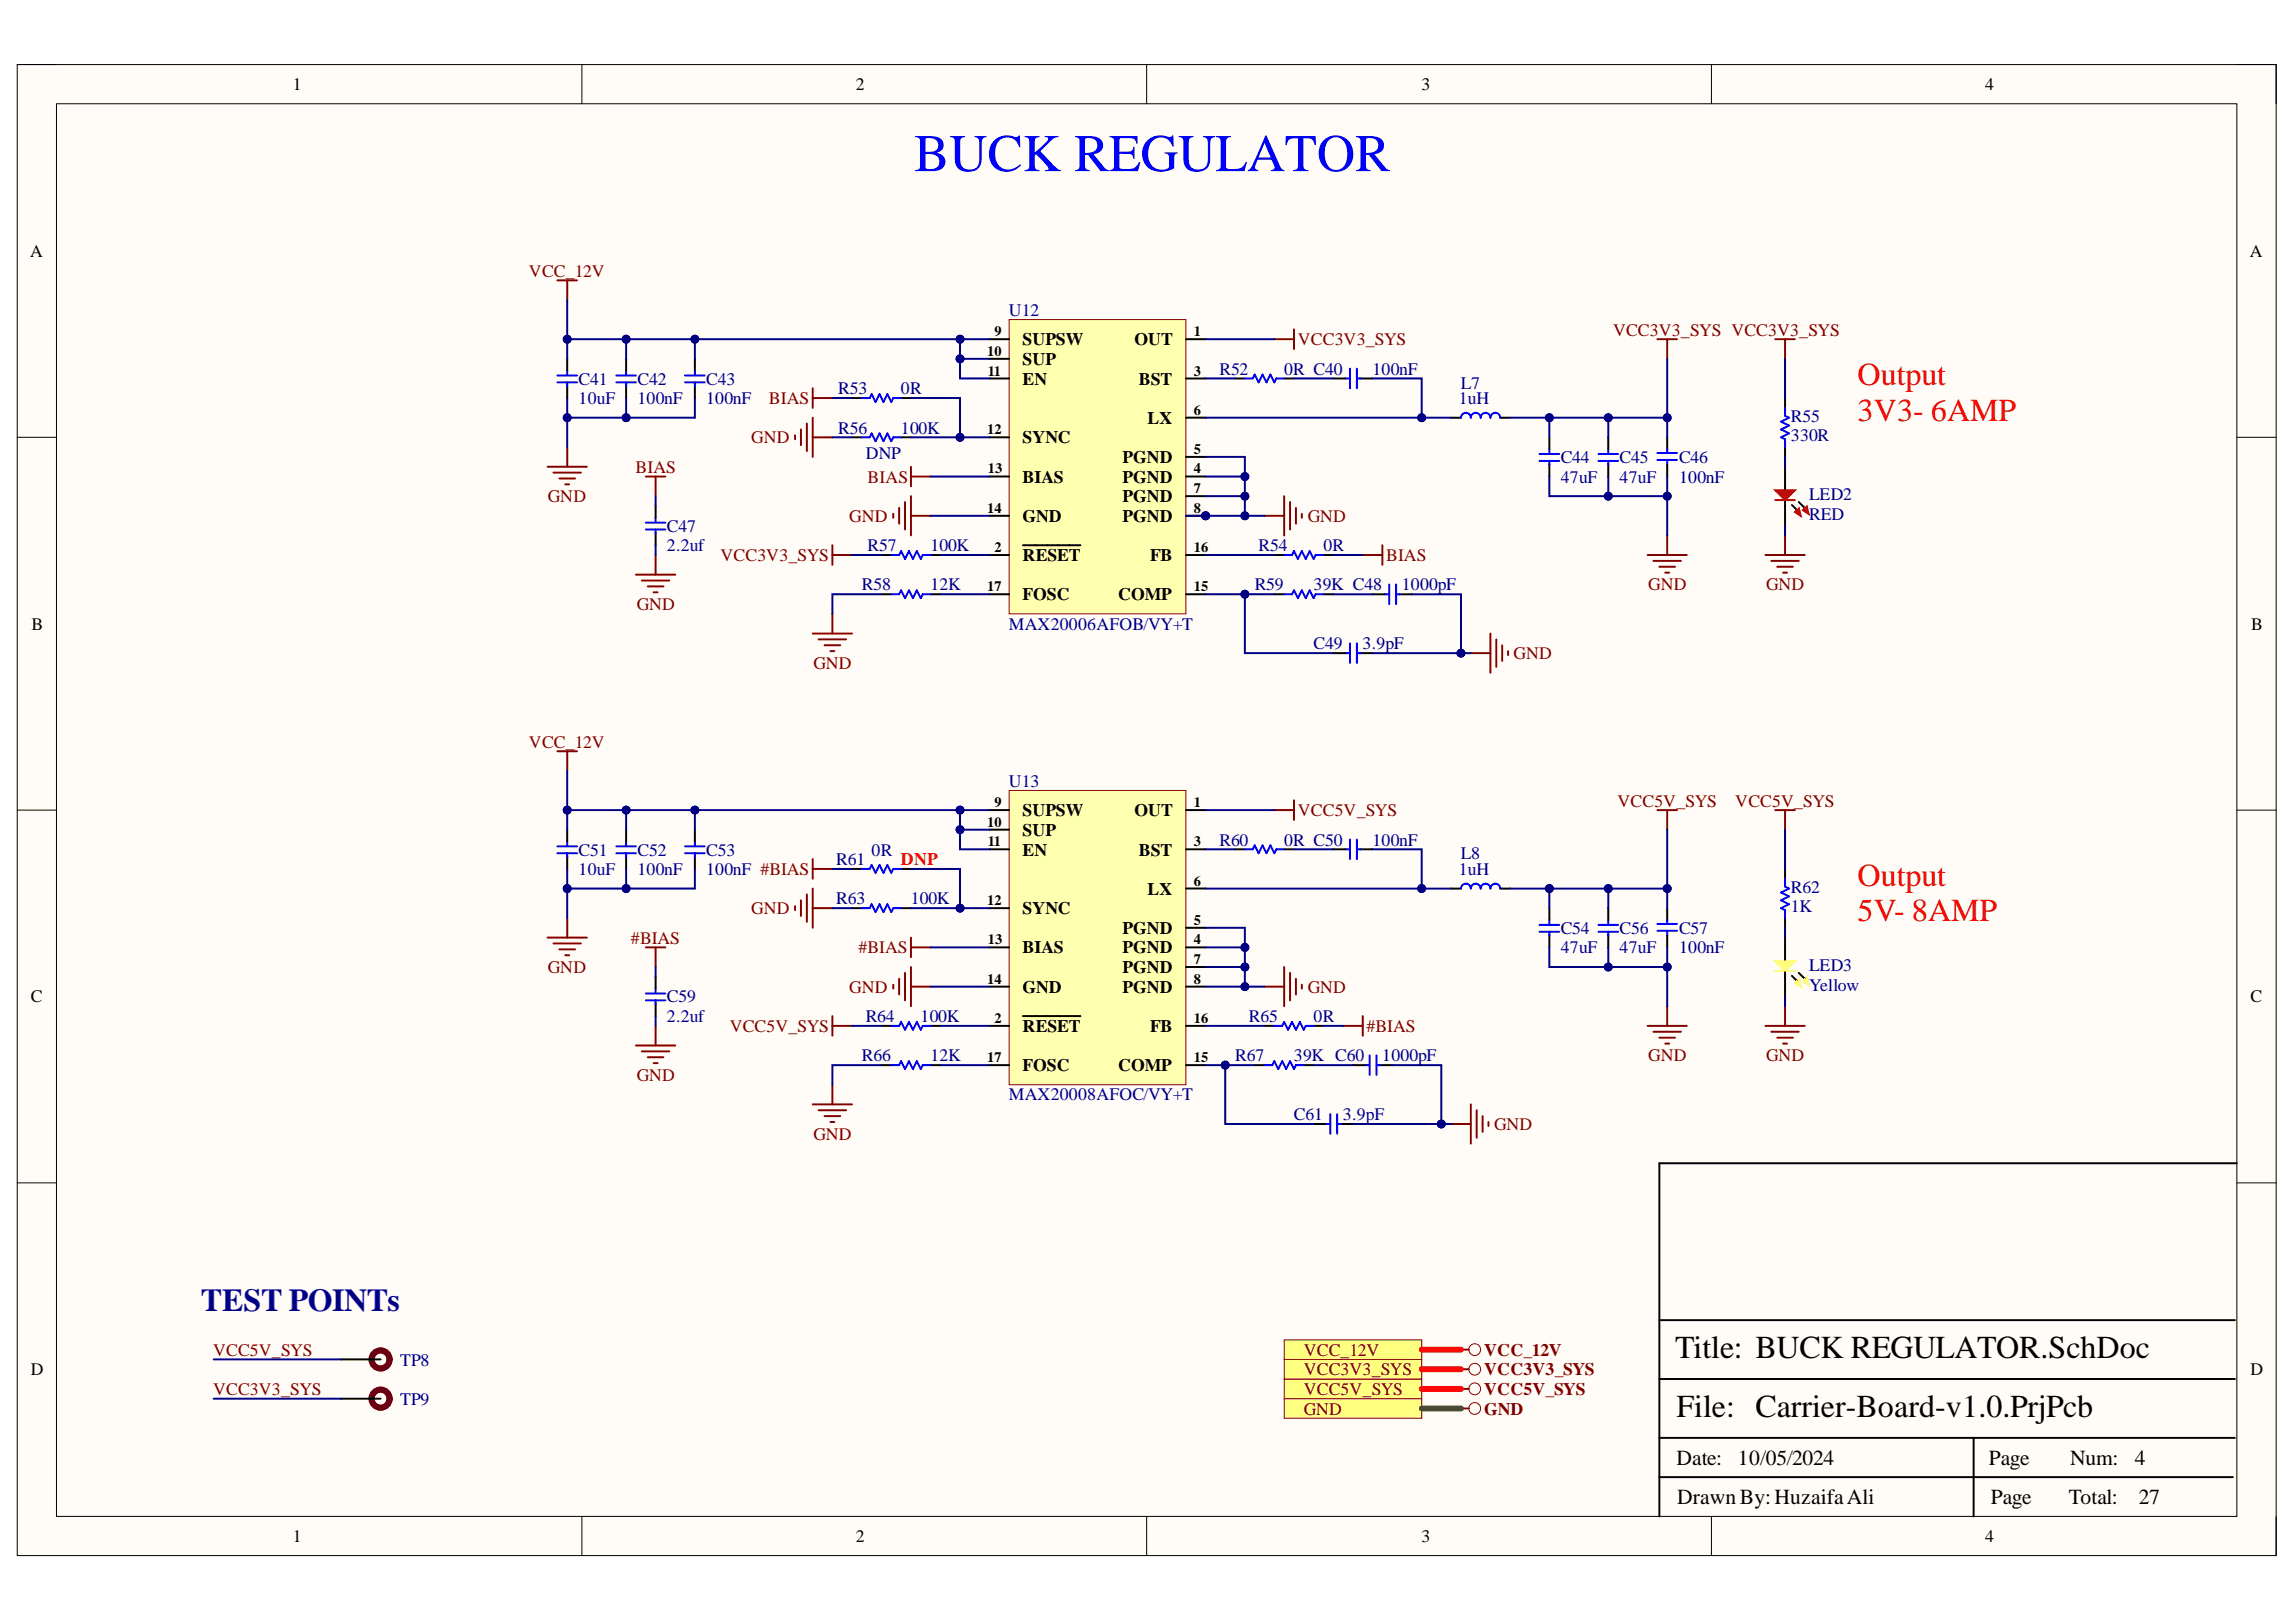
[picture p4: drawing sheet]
<svg xmlns="http://www.w3.org/2000/svg" width="297mm" height="210mm" viewBox="0 0 297 210" stroke-linecap="round" stroke-linejoin="round" font-family="sans-serif">
<defs><g id="words">
<text font-size="6.8" fill="#00f" x="118.3" y="22.1">BUCK REGULATOR</text>
<g font-size="4.1" fill="#f00">
<text x="240.3" y="49.9">Output</text>
<text x="240.3" y="54.4">3V3- 6AMP</text>
<text x="240.3" y="119.2">5V- 8AMP</text>
<text x="240.3" y="114.6">Output</text>
</g>
<text font-size="4.1" fill="#0b0b8e" x="26" y="169.7">TEST POINTs</text>
<g font-size="4.1">
<text x="216.7" y="175.8">Title: BUCK REGULATOR.SchDoc</text>
<text x="216.9" y="183.4">File: Carrier-Board-v1.0.PrjPcb</text>
</g>
<g font-size="2.8">
<text x="216.9" y="189.6">Date:</text>
<text x="224.8" y="189.6">10/05/2024</text>
<text x="257.3" y="189.6">Page</text>
<text x="267.8" y="189.6">Num:</text>
<text x="276.2" y="189.6">4</text>
<text x="217" y="194.6">DrawnBy:HuzaifaAli</text>
<text x="257.6" y="194.6">Page</text>
<text x="267.6" y="194.6">Total:</text>
<text x="276.7" y="194.6">27</text>
</g>
<g font-size="2.3">
<text x="37.9" y="11.7">1</text>
<text x="110.7" y="11.7">2</text>
<text x="183.9" y="11.7">3</text>
<text x="256.8" y="11.7">4</text>
<text x="3.9" y="33.3">A</text>
<text x="291.1" y="33.3">A</text>
<text x="132.3" y="44.7">SUPSW</text>
<text x="132.3" y="47.2">SUP</text>
<text x="146.8" y="44.7">OUT</text>
<text x="132.3" y="49.8">EN</text>
<text x="147.4" y="49.8">BST</text>
<text x="132.3" y="57.4">SYNC</text>
<text x="145.2" y="59.9">PGND</text>
<text x="148.5" y="54.8">LX</text>
<text x="132.3" y="62.5">BIAS</text>
<text x="145.2" y="62.5">PGND</text>
<text x="145.2" y="65">PGND</text>
<text x="132.3" y="67.5">GND</text>
<text x="145.2" y="67.5">PGND</text>
<text x="132.3" y="72.6">RESET</text>
<text x="132.3" y="77.7">FOSC</text>
<text x="144.6" y="77.7">COMP</text>
<text x="148.8" y="72.6">FB</text>
<text x="4.1" y="81.5">B</text>
<text x="291.2" y="81.5">B</text>
<text x="132.3" y="105.6">SUPSW</text>
<text x="146.8" y="105.6">OUT</text>
<text x="132.3" y="108.2">SUP</text>
<text x="132.3" y="110.7">EN</text>
<text x="147.4" y="110.7">BST</text>
<text x="132.3" y="118.3">SYNC</text>
<text x="148.5" y="115.8">LX</text>
<text x="132.3" y="123.4">BIAS</text>
<text x="145.2" y="123.4">PGND</text>
<text x="145.2" y="120.9">PGND</text>
<text x="145.2" y="125.9">PGND</text>
<text x="4" y="129.7">C</text>
<text x="132.3" y="128.5">GND</text>
<text x="145.2" y="128.5">PGND</text>
<text x="291.2" y="129.7">C</text>
<text x="132.3" y="133.5">RESET</text>
<text x="148.8" y="133.5">FB</text>
<text x="132.3" y="138.6">FOSC</text>
<text x="144.6" y="138.6">COMP</text>
<text x="4" y="178">D</text>
<text x="291.2" y="178">D</text>
<text x="37.9" y="199.5">1</text>
<text x="110.7" y="199.5">2</text>
<text x="183.9" y="199.5">3</text>
<text x="256.8" y="199.5">4</text>
</g>
<g font-size="2.3" fill="#800000">
<text x="68.4" y="35.8">VCC_12V</text>
<text x="167.9" y="44.7">VCC3V3_SYS</text>
<text x="208.7" y="43.4">VCC3V3_SYS VCC3V3_SYS</text>
<text x="99.5" y="52.3">BIAS</text>
<text x="97.2" y="57.4">GND</text>
<text x="70.9" y="65">GND</text>
<text x="82.2" y="61.2">BIAS</text>
<text x="112.2" y="62.5">BIAS</text>
<text x="109.9" y="67.5">GND</text>
<text x="169.2" y="67.5">GND</text>
<text x="93.2" y="72.6">VCC3V3_SYS</text>
<text x="179.3" y="72.6">BIAS</text>
<text x="213.2" y="76.4">GND</text>
<text x="228.5" y="76.4">GND</text>
<text x="82.4" y="78.9">GND</text>
<text x="105.2" y="86.5">GND</text>
<text x="195.8" y="85.3">GND</text>
<text x="68.4" y="96.8">VCC_12V</text>
<text x="167.9" y="105.6">VCC5V_SYS</text>
<text x="209.3" y="104.4">VCC5V_SYS</text>
<text x="224.5" y="104.4">VCC5V_SYS</text>
<text x="97.2" y="118.3">GND</text>
<text x="70.9" y="125.9">GND</text>
<text x="81.6" y="122.1">#BIAS</text>
<text x="111.1" y="123.4">#BIAS</text>
<text x="109.9" y="128.5">GND</text>
<text x="169.2" y="128.5">GND</text>
<text x="94.4" y="133.5">VCC5V_SYS</text>
<text x="176.8" y="133.5">#BIAS</text>
<text x="213.2" y="137.3">GND</text>
<text x="228.5" y="137.3">GND</text>
<text x="82.4" y="139.9">GND</text>
<text x="105.2" y="147.5">GND</text>
<text x="193.3" y="146.2">GND</text>
<text x="27.6" y="175.4">VCC5V_SYS</text>
<text x="168.7" y="178">VCC3V3_SYS</text>
<text x="168.7" y="175.4">VCC_12V</text>
<text x="192" y="178">VCC3V3_SYS</text>
<text x="192" y="175.4">VCC_12V</text>
<text x="27.6" y="180.5">VCC3V3_SYS</text>
<text x="168.7" y="180.5">VCC5V_SYS</text>
<text x="168.7" y="183.1">GND</text>
<text x="192" y="180.5">VCC5V_SYS</text>
<text x="192" y="183.1">GND</text>
</g>
<g font-size="2.3" fill="#000080">
<text x="130.5" y="40.9">U12</text>
<text x="74.9" y="49.8">C41</text>
<text x="74.9" y="52.3">10uF</text>
<text x="82.5" y="49.8">C42</text>
<text x="82.5" y="52.3">100nF</text>
<text x="91.4" y="49.8">C43</text>
<text x="91.4" y="52.3">100nF</text>
<text x="108.4" y="51">R53</text>
<text x="116.6" y="51">0R</text>
<text x="157.8" y="48.5">R52</text>
<text x="166.1" y="48.5">0R C40</text>
<text x="177.6" y="48.5">100nF</text>
<text x="188.7" y="52.3">1uH</text>
<text x="189" y="50.3">L7</text>
<text x="108.4" y="56.1">R56</text>
<text x="112" y="59.4">DNP</text>
<text x="116.6" y="56.1">100K</text>
<text x="201.9" y="59.9">C44</text>
<text x="209.5" y="59.9">C45</text>
<text x="217.2" y="59.9">C46</text>
<text x="231.7" y="54.6">R55</text>
<text x="231.7" y="57.1">330R</text>
<text x="201.9" y="62.5">47uF</text>
<text x="209.5" y="62.5">47uF</text>
<text x="217.2" y="62.5">100nF</text>
<text x="234.1" y="64.7">LED2</text>
<text x="86.3" y="68.8">C47</text>
<text x="86.3" y="71.3">2.2uf</text>
<text x="112.2" y="71.3">R57</text>
<text x="120.4" y="71.3">100K</text>
<text x="162.8" y="71.3">R54</text>
<text x="171.2" y="71.3">0R</text>
<text x="234.1" y="67.3">RED</text>
<text x="111.5" y="76.4">R58</text>
<text x="120.4" y="76.4">12K</text>
<text x="162.3" y="76.4">R59</text>
<text x="169.9" y="76.4">39K C48</text>
<text x="181.4" y="76.4">1000pF</text>
<text x="130.5" y="81.5">MAX20006AFOB/VY+T</text>
<text x="169.9" y="84">C49</text>
<text x="176.3" y="84">3.9pF</text>
<text x="130.5" y="101.8">U13</text>
<text x="74.9" y="110.7">C51</text>
<text x="74.9" y="113.2">10uF</text>
<text x="82.5" y="110.7">C52</text>
<text x="82.5" y="113.2">100nF</text>
<text x="91.4" y="110.7">C53</text>
<text x="91.4" y="113.2">100nF #BIAS</text>
<text x="108.2" y="112">R61</text>
<text x="112.8" y="110.7">0R</text>
<text x="157.8" y="109.4">R60</text>
<text x="166.1" y="109.4">0R C50</text>
<text x="177.6" y="109.4">100nF</text>
<text x="188.7" y="113.2">1uH</text>
<text x="189" y="111.2">L8</text>
<text x="108.2" y="117.1">R63</text>
<text x="117.8" y="117.1">100K</text>
<text x="231.7" y="115.5">R62</text>
<text x="231.7" y="118.1">1K</text>
<text x="201.9" y="120.9">C54</text>
<text x="201.9" y="123.4">47uF</text>
<text x="209.5" y="120.9">C56</text>
<text x="209.5" y="123.4">47uF</text>
<text x="217.2" y="120.9">C57</text>
<text x="217.2" y="123.4">100nF</text>
<text x="234.1" y="125.7">LED3</text>
<text x="86.3" y="129.7">C59</text>
<text x="234.1" y="128.2">Yellow</text>
<text x="86.3" y="132.3">2.2uf</text>
<text x="111.5" y="137.3">R66</text>
<text x="112" y="132.3">R64</text>
<text x="119.1" y="132.3">100K</text>
<text x="120.4" y="137.3">12K</text>
<text x="159.8" y="137.3">R67</text>
<text x="161.6" y="132.3">R65</text>
<text x="167.4" y="137.3">39K C60</text>
<text x="169.9" y="132.3">0R</text>
<text x="178.8" y="137.3">1000pF</text>
<text x="130.5" y="142.4">MAX20008AFOC/VY+T</text>
<text x="167.4" y="144.9">C61</text>
<text x="173.7" y="144.9">3.9pF</text>
<text x="51.8" y="176.7">TP8</text>
<text x="51.8" y="181.8">TP9</text>
</g>
<text font-size="2.3" fill="#f00" x="116.6" y="112">DNP</text>
<g font-size="1.9">
<text x="127.7" y="46.1">10</text>
<text x="128.7" y="43.5">9</text>
<text x="154.5" y="43.5">1</text>
<text x="127.8" y="48.6">11</text>
<text x="154.5" y="48.6">3</text>
<text x="154.5" y="53.7">6</text>
<text x="127.7" y="56.2">12</text>
<text x="154.5" y="58.7">5</text>
<text x="127.8" y="61.3">13</text>
<text x="154.5" y="61.3">4</text>
<text x="154.5" y="63.8">7</text>
<text x="127.7" y="66.3">14</text>
<text x="128.7" y="71.4">2</text>
<text x="154.5" y="66.3">8</text>
<text x="154.5" y="71.4">16</text>
<text x="127.7" y="76.5">17</text>
<text x="154.5" y="76.5">15</text>
<text x="127.7" y="107">10</text>
<text x="128.7" y="104.5">9</text>
<text x="154.5" y="104.5">1</text>
<text x="127.8" y="109.5">11</text>
<text x="154.5" y="109.5">3</text>
<text x="127.7" y="117.1">12</text>
<text x="154.5" y="119.7">5</text>
<text x="154.5" y="114.6">6</text>
<text x="127.8" y="122.2">13</text>
<text x="154.5" y="122.2">4</text>
<text x="154.5" y="124.7">7</text>
<text x="127.7" y="127.3">14</text>
<text x="154.5" y="127.3">8</text>
<text x="127.7" y="137.4">17</text>
<text x="128.7" y="132.3">2</text>
<text x="154.5" y="137.4">15</text>
<text x="154.5" y="132.3">16</text>
</g>
</g></defs>
<path d="M2.2 8.4h292.3v192.9h-292.3z" fill-rule="evenodd" fill="#fffcf8"/>
<path d="M2.2 8.4h292.3v192.9h-292.3z" fill="none" stroke="#000" stroke-width=".13"/>
<path d="M7.3 13.4h282.1v182.8h-282.1z" fill-rule="evenodd" fill="#fffcf8"/>
<g fill="none" stroke="#000" stroke-width=".13">
<path d="M2.2 8.4h5.1M7.3 13.4h282.1v182.8h-282.1zM75.3 8.4v5M148.3 8.4v5M221.4 8.4v5M289.4 8.4h5.1v5M2.2 56.6h5.1M289.4 56.6h5.1M2.2 104.8h5.1M289.4 104.8h5.1M2.2 153.1h5.1M289.4 153.1h5.1"/>
<path d="M75.3 196.2v5.1M148.3 196.2v5.1M221.4 196.2v5.1M294.5 196.2v5.1"/>
</g>
<g fill="none" stroke="#000" stroke-width=".25">
<path d="M73.4 46.4v1.6M73.4 49.9v1.6M81 46.4v1.6M81 49.9v1.6M89.9 46.4v1.6M89.9 49.9v1.6M110.2 56.6h1.3M110.2 51.5h1.3M116.6 56.6h1.3M116.6 51.5h1.3M159.8 49h1.3M166.1 49h1.3"/>
<path d="M172.5 49h1.5M175.9 49h1.7M200.4 56.6v1.5M208.1 56.6v1.5M215.7 56.6v1.6M230.9 51.5v1.3M230.9 57.9v1.2M114 71.8h1.3M120.4 71.8h1.3M164.9 76.9h1.2M171.2 76.9h1.3M177.6 76.9h1.5"/>
<path d="M181 76.9h1.7M200.4 60v1.7M208.1 60v1.7M215.7 60.2v1.5M172.5 84.5h1.5M175.9 84.5h1.7M73.4 107.4v1.5M73.4 110.8v1.6M81 107.4v1.5M81 110.8v1.6M89.9 107.4v1.5M89.9 110.8v1.6"/>
<path d="M110.2 117.5h1.3M110.2 112.4h1.3M116.6 117.5h1.3M116.6 112.4h1.3M159.8 109.9h1.3M166.1 109.9h1.3M172.5 109.9h1.5M175.9 109.9h1.7M200.4 117.5v1.5M208.1 117.5v1.5M215.7 117.5v1.7M230.9 112.5v1.2"/>
<path d="M230.9 118.8v1.3M114 132.8h1.3M120.4 132.8h1.3M162.3 137.8h1.3M168.7 137.8h1.2M175 137.8h1.6M178.5 137.8h1.6M200.4 121v1.6M208.1 121v1.6M215.7 121.1v1.5M169.9 145.5h1.6M173.4 145.5h1.6"/>
<path d="M289.4 150.5h-74.7v45.7M214.7 178.5h74.4M214.7 170.8h74.4M214.7 191.2h74.2M214.7 186.1h74.4M255.3 186.1v10.1"/>
</g>
<g fill="none" stroke="#800000" stroke-width=".25">
<path d="M72.1 36.3h2.5M73.4 36.3v2.5M73.4 57.9v2.5M102.9 56.3v.5M103.6 55.6v2M104.4 54.8v3.6M105.1 50.2v2.6M105.1 54.1v5M105.1 56.6h2.6M105.1 51.5h2.6M214.4 43.9h2.6M215.7 43.9v2.5"/>
<path d="M229.7 43.9h2.5M230.9 43.9v2.5M70.8 60.4h5.1M71.6 61.2h3.6M72.4 61.9h2M73.1 62.7h.5M82.3 74.4h5.1M83 75.1h3.6M83.5 61.7h2.6M83.8 75.9h2M84.6 76.6h.5M84.8 61.7v2.5"/>
<path d="M84.8 71.8v2.6M107.7 70.6v2.5M107.7 79.4v2.6M107.7 71.8h2.5M115.6 66.5v.5M116.3 65.7v2.1M117.1 65v3.5M117.9 61.7h2.5M117.9 66.7h2.5M117.9 60.4v2.5M117.9 64.2v5.1M163.6 66.7h2.5"/>
<path d="M166.1 64.2v5.1M166.9 65v3.5M167.7 65.7v2.1M168.4 66.5v.5M176.3 71.8h2.5M178.8 70.6v2.5M213.2 71.8h5M213.9 72.6h3.6M214.7 73.3h2M215.4 74.1h.5M215.7 69.3v2.5M228.4 71.8h5.1"/>
<path d="M229.2 72.6h3.5M229.9 73.3h2.1M230.7 74.1h.5M230.9 69.3v2.5M72.1 97.2h2.5M73.4 97.2v2.6M105.1 82h5.1M105.9 82.7h3.6M106.7 83.5h2M107.4 84.3h.5M190.3 84.5h2.5M192.8 82v5.1"/>
<path d="M193.6 82.7v3.6M194.3 83.5v2M195.1 84.3v.5M73.4 118.8v2.5M102.9 117.3v.5M103.6 116.5v2M104.4 115.8v3.5M105.1 111.2v2.5M105.1 115v5.1M105.1 117.5h2.6M105.1 112.4h2.6M214.4 104.8h2.6"/>
<path d="M215.7 104.8v2.6M229.7 104.8h2.5M230.9 104.8v2.6M70.8 121.3h5.1M71.6 122.1h3.6M72.4 122.9h2M73.1 123.6h.5M82.3 135.3h5.1M83 136.1h3.6M83.5 122.6h2.6M83.8 136.8h2M84.6 137.6h.5"/>
<path d="M84.8 122.6v2.5M84.8 132.8v2.5M107.7 131.5v2.5M107.7 132.8h2.5M115.6 127.4v.5M116.3 126.7v2M117.1 125.9v3.6M117.9 121.3v2.6M117.9 125.1v5.1M117.9 122.6h2.5M117.9 127.7h2.5M163.6 127.7h2.5"/>
<path d="M166.1 125.1v5.1M166.9 125.9v3.6M167.7 126.7v2M168.4 127.4v.5M173.8 132.8h2.5M176.3 131.5v2.5M213.2 132.8h5M213.9 133.5h3.6M214.7 134.3h2M215.4 135.1h.5M215.7 130.2v2.6M228.4 132.8h5.1"/>
<path d="M229.2 133.5h3.5M229.9 134.3h2.1M230.7 135.1h.5M230.9 130.2v2.6M105.1 142.9h5.1M105.9 143.7h3.6M106.7 144.4h2M107.4 145.2h.5M107.7 140.4v2.5M187.7 145.5h2.6M190.3 142.9v5.1M191 143.7v3.5"/>
<path d="M191.8 144.4v2.1M192.6 145.2v.5"/>
</g>
<g fill="none" stroke="#00f" stroke-width=".25">
<path d="M72.1 49.5h2.5M72.1 48.6h2.5M73.4 48v.5M73.4 49.5v.5M79.7 49.5h2.6M79.7 48.6h2.6M81 48v.5M81 49.5v.5M88.6 49.5h2.6M88.6 48.6h2.6M89.9 48v.5M89.9 49.5v.5"/>
<path d="M111.5 56.6h1l.3-.5 .5 1 .5-1 .5 1 .5-1 .5 1 .3-.5h1M111.5 51.5h1l.3-.5 .5 1 .5-1 .5 1 .5-1 .5 1 .3-.5h1M161.1 49h1l.2-.5 .5 1 .5-1 .5 1 .6-1 .5 1 .2-.5h1M174 49h.5M174.7 47.7v2.5M175.5 49h.5M175.5 47.7v2.5M199.2 59.6h2.5M199.2 58.7h2.5M200.4 58.1v.5M200.4 59.6v.6M206.8 59.6h2.5"/>
<path d="M206.8 58.7h2.5M208.1 58.1v.5M208.1 59.6v.6M214.4 58.6h2.6M214.4 59.5h2.6M215.7 58.1v.5M215.7 59.6v.6M230.9 52.8v1l.5 .3-1 .5 1 .5-1 .5 1 .5-1 .5 .5 .2v1.1M115.3 71.8h1l.3-.5 .5 1 .5-1 .5 1 .5-1 .5 1 .3-.5h1M166.1 76.9h1.1l.2-.5 .5 1 .5-1 .5 1 .5-1 .5 1 .3-.5h1M179.1 76.9h.5M179.7 75.6v2.6"/>
<path d="M180.6 76.9h.5M180.6 75.6v2.6M174 84.5h.5M174.7 83.3v2.5M175.5 83.3v2.5M175.5 84.5h.5M72.1 110.4h2.5M72.1 109.5h2.5M73.4 108.9v.5M73.4 110.4v.5M79.7 110.4h2.6M79.7 109.5h2.6"/>
<path d="M81 108.9v.5M81 110.4v.5M88.6 110.4h2.6M88.6 109.5h2.6M89.9 108.9v.5M89.9 110.4v.5M111.5 117.5h1l.3-.5 .5 1 .5-1 .5 1 .5-1 .5 1 .3-.5h1M111.5 112.4h1l.3-.5 .5 1.1 .5-1.1 .5 1.1 .5-1.1 .5 1.1 .3-.6h1M161.1 109.9h1l.2-.5 .5 1 .5-1 .5 1 .6-1 .5 1 .2-.5h1M174 109.9h.5M174.7 108.6v2.6M175.5 108.6v2.6"/>
<path d="M175.5 109.9h.5M199.2 119.7h2.5M200.4 119v.6M206.8 119.7h2.5M208.1 119v.6M214.4 119.6h2.6M215.7 119v.6M230.9 113.7v1l.5 .3-1 .5 1 .5-1 .5 1 .5-1 .5 .5 .3v1M115.3 132.8h1l.3-.5 .5 1 .5-1 .5 1 .5-1 .5 1 .3-.5h1M163.6 137.8h1l.3-.5 .5 1 .5-1 .5 1 .5-1 .5 1 .3-.5h1M176.6 137.8h.5M177.2 136.6v2.5"/>
<path d="M178.1 137.8h.5M178.1 136.6v2.5M199.2 120.6h2.5M200.4 120.6v.5M206.8 120.6h2.5M208.1 120.6v.5M214.4 120.5h2.6M215.7 120.6v.5M171.5 145.5h.5M172.1 144.2v2.5M173 145.5h.5M173 144.2v2.5"/>
</g>
<circle cx="156" cy="66.7" r=".51" fill="#000080"/>
<circle cx="156" cy="66.7" r=".51" fill="none" stroke="#000080" stroke-width=".13"/>
<path d="M130.6 41.4h22.8v38h-22.8z" fill-rule="evenodd" fill="#ffffb0"/>
<path d="M130.6 41.4h22.8v38h-22.8z" fill="none" stroke="#980000" stroke-width=".13"/>
<path d="M153.4 43.9h2.6M153.4 49h2.6M153.4 59.1h2.6M153.4 54.1h2.6M128 71.8h2.6M132.3 70.6h7.5M153.4 61.7h2.6M153.4 64.2h2.6M153.4 66.7h2.6" fill="none" stroke="#000" stroke-width=".25"/>
<circle cx="156" cy="66.7" r=".51" fill="#000080"/>
<circle cx="156" cy="66.7" r=".51" fill="none" stroke="#000080" stroke-width=".13"/>
<g fill="none" stroke="#000" stroke-width=".25">
<path d="M128 43.9h2.6M128 46.4h2.6M128 49h2.6M128 56.6h2.6M187.7 54.1h1.3M194.1 54.1h1.3M114 76.9h1.3M120.4 76.9h1.3M128 61.7h2.6M128 66.7h2.6M128 76.9h2.6M153.4 76.9h2.6"/>
<path d="M153.4 71.8h2.6M187.7 115h1.3M194.1 115h1.3M114 137.8h1.3M120.4 137.8h1.3"/>
</g>
<path d="M189 54.1a.63 .63 0 0 1 .6-.7 .63 .63 0 0 1 .7 .7 .63 .63 0 0 1 .6-.7 .63 .63 0 0 1 .7 .7 .63 .63 0 0 1 .6-.7 .63 .63 0 0 1 .6 .7 .63 .63 0 0 1 .7-.7 .63 .63 0 0 1 .6 .7M115.3 76.9h1l.3-.5 .5 1 .5-1 .5 1 .5-1 .5 1 .3-.5h1M189 115a.63 .63 0 0 1 .6-.6 .63 .63 0 0 1 .7 .6 .63 .63 0 0 1 .6-.6 .63 .63 0 0 1 .7 .6 .63 .63 0 0 1 .6-.6 .63 .63 0 0 1 .6 .6 .63 .63 0 0 1 .7-.6 .63 .63 0 0 1 .6 .6M115.3 137.8h1l.3-.5 .5 1 .5-1 .5 1 .5-1 .5 1 .3-.5h1" fill="none" stroke="#00f" stroke-width=".25"/>
<path d="M130.6 102.3h22.8v38.1h-22.8z" fill-rule="evenodd" fill="#ffffb0"/>
<path d="M130.6 102.3h22.8v38.1h-22.8z" fill="none" stroke="#980000" stroke-width=".13"/>
<g fill="none" stroke="#000" stroke-width=".25">
<path d="M128 104.8h2.6M128 109.9h2.6M128 107.4h2.6M128 117.5h2.6M153.4 104.8h2.6M153.4 109.9h2.6M153.4 115h2.6M128 132.8h2.6M128 122.6h2.6M128 127.7h2.6M128 137.8h2.6M132.3 131.5h7.5"/>
<path d="M153.4 132.8h2.6M153.4 122.6h2.6M153.4 120.1h2.6M153.4 125.1h2.6M153.4 127.7h2.6M153.4 137.8h2.6M44.2 175.9h5M44.2 181h5"/>
</g>
<g fill="none" stroke="#5b0f00" stroke-width=".76">
<circle cx="49.2" cy="175.9" r="1.17"/>
<circle cx="49.2" cy="181" r="1.17"/>
</g>
<path d="M166.1 178.5h17.8v2.5h-17.8z" fill-rule="evenodd" fill="#ffff80"/>
<g fill="none" stroke="#800000" stroke-width=".13">
<path d="M166.1 178.5h17.8v2.5h-17.8z"/>
<circle cx="190.8" cy="179.7" r=".76"/>
</g>
<path d="M189 179.7h1" fill="none" stroke="#800000" stroke-width=".25"/>
<path d="M166.1 181h17.8v2.5h-17.8z" fill-rule="evenodd" fill="#ffff80"/>
<g fill="none" stroke="#800000" stroke-width=".13">
<path d="M166.1 181h17.8v2.5h-17.8z"/>
<circle cx="190.8" cy="182.3" r=".76"/>
</g>
<path d="M189 182.3h1" fill="none" stroke="#800000" stroke-width=".25"/>
<path d="M166.1 175.9h17.8v2.6h-17.8z" fill-rule="evenodd" fill="#ffff80"/>
<g fill="none" stroke="#800000" stroke-width=".13">
<path d="M166.1 175.9h17.8v2.6h-17.8z"/>
<circle cx="190.8" cy="177.2" r=".76"/>
</g>
<path d="M189 177.2h1" fill="none" stroke="#800000" stroke-width=".25"/>
<path d="M166.1 173.4h17.8v2.5h-17.8z" fill-rule="evenodd" fill="#ffff80"/>
<g fill="none" stroke="#800000" stroke-width=".13">
<path d="M166.1 173.4h17.8v2.5h-17.8z"/>
<circle cx="190.8" cy="174.7" r=".76"/>
</g>
<path d="M164.9 43.9h2.5M167.4 42.6v2.6M164.9 104.8h2.5M167.4 103.6v2.5M189 174.7h1" fill="none" stroke="#800000" stroke-width=".25"/>
<path d="M84.8 65.5v1.5M84.8 68.9v1.7M164.9 71.8h1.2M171.2 71.8h1.3M231.8 65.4l.7 .6M84.8 126.4v1.5M84.8 129.8v1.7M163.6 132.8h1.3M169.9 132.8h1.3" fill="none" stroke="#000" stroke-width=".25"/>
<path d="M83.5 68.5h2.6M83.5 67.6h2.6M84.8 67v.5M84.8 68.5v.5M166.1 71.8h1.1l.2-.5 .5 1 .5-1 .5 1 .5-1 .5 1 .3-.5h1M83.5 129.5h2.6M83.5 128.6h2.6M84.8 127.9v.5M84.8 129.5v.5M164.9 132.8h1l.2-.5 .5 1 .6-1 .5 1 .5-1 .5 1 .2-.5h1" fill="none" stroke="#00f" stroke-width=".25"/>
<path d="M232.5 66l-.3 .3 .6-.6 .3 1.2-.9-.6z" fill-rule="evenodd" fill="#c00"/>
<path d="M232.5 66l-.3 .3 .6-.6 .3 1.2-.9-.6z" fill="none" stroke="#c00" stroke-width=".13"/>
<path d="M232.7 65l.8 .7" fill="none" stroke="#000" stroke-width=".25"/>
<path d="M233.2 66l.6-.6 .3 1.2-.9-.6 .3-.3z" fill-rule="evenodd" fill="#c00"/>
<path d="M233.2 66l.6-.6 .3 1.2-.9-.6 .3-.3z" fill="none" stroke="#c00" stroke-width=".13"/>
<path d="M230.9 60.4v3M230.9 64.7v3.3" fill="none" stroke="#000" stroke-width=".25"/>
<path d="M229.7 64.7h2.5" fill="none" stroke="#c00" stroke-width=".25"/>
<path d="M229.7 63.4h2.5l-1.3 1.3z" fill="#c00"/>
<path d="M229.7 63.4h2.5l-1.3 1.3z" fill="none" stroke="#c00" stroke-width=".25"/>
<path d="M231.8 126.3l.7 .6" fill="none" stroke="#000" stroke-width=".25"/>
<path d="M232.2 127.2l.6-.6 .3 1.2-.9-.6 .3-.3z" fill-rule="evenodd" fill="#f1c232"/>
<path d="M232.2 127.2l.6-.6 .3 1.2-.9-.6 .3-.3z" fill="none" stroke="#f1c232" stroke-width=".13"/>
<path d="M232.7 125.9l.8 .8" fill="none" stroke="#000" stroke-width=".25"/>
<path d="M233.2 127l.6-.6 .3 1.2-.9-.6 .3-.3z" fill-rule="evenodd" fill="#f1c232"/>
<path d="M233.2 127l.6-.6 .3 1.2-.9-.6 .3-.3z" fill="none" stroke="#f1c232" stroke-width=".13"/>
<path d="M230.9 121.3v3.1M230.9 125.6v3.4" fill="none" stroke="#000" stroke-width=".25"/>
<path d="M229.7 125.6h2.5" fill="none" stroke="#f1c232" stroke-width=".25"/>
<path d="M229.7 124.4h2.5l-1.3 1.2z" fill="#f1c232"/>
<path d="M229.7 124.4h2.5l-1.3 1.2z" fill="none" stroke="#f1c232" stroke-width=".25"/>
<path d="M124.2 46.4v2.6h3.8" fill="none" stroke="#000080" stroke-width=".25"/>
<circle cx="124.2" cy="46.4" r=".51" fill="#000080"/>
<circle cx="124.2" cy="46.4" r=".51" fill="none" stroke="#000080" stroke-width=".13"/>
<path d="M73.4 43.9v2.5" fill="none" stroke="#000080" stroke-width=".25"/>
<circle cx="73.4" cy="43.9" r=".51" fill="#000080"/>
<circle cx="73.4" cy="43.9" r=".51" fill="none" stroke="#000080" stroke-width=".13"/>
<path d="M81 43.9v2.5" fill="none" stroke="#000080" stroke-width=".25"/>
<circle cx="81" cy="43.9" r=".51" fill="#000080"/>
<circle cx="81" cy="43.9" r=".51" fill="none" stroke="#000080" stroke-width=".13"/>
<path d="M73.4 51.5v2.6" fill="none" stroke="#000080" stroke-width=".25"/>
<circle cx="73.4" cy="54.1" r=".51" fill="#000080"/>
<circle cx="73.4" cy="54.1" r=".51" fill="none" stroke="#000080" stroke-width=".13"/>
<path d="M81 51.5v2.6h-7.6v3.8" fill="none" stroke="#000080" stroke-width=".25"/>
<circle cx="81" cy="54.1" r=".51" fill="#000080"/>
<circle cx="81" cy="54.1" r=".51" fill="none" stroke="#000080" stroke-width=".13"/>
<circle cx="73.4" cy="54.1" r=".51" fill="#000080"/>
<circle cx="73.4" cy="54.1" r=".51" fill="none" stroke="#000080" stroke-width=".13"/>
<path d="M114 76.9h-6.3v2.5M121.7 71.8h6.3M121.7 76.9h6.3M182.7 76.9h6.3v7.6" fill="none" stroke="#000080" stroke-width=".25"/>
<circle cx="189" cy="84.5" r=".51" fill="#000080"/>
<circle cx="189" cy="84.5" r=".51" fill="none" stroke="#000080" stroke-width=".13"/>
<path d="M156 59.1h5.1v2.6h-5.1M172.5 76.9h5.1" fill="none" stroke="#000080" stroke-width=".25"/>
<circle cx="161.1" cy="61.7" r=".51" fill="#000080"/>
<circle cx="161.1" cy="61.7" r=".51" fill="none" stroke="#000080" stroke-width=".13"/>
<path d="M161.1 61.7v2.5h-5.1" fill="none" stroke="#000080" stroke-width=".25"/>
<circle cx="161.1" cy="64.2" r=".51" fill="#000080"/>
<circle cx="161.1" cy="64.2" r=".51" fill="none" stroke="#000080" stroke-width=".13"/>
<circle cx="161.1" cy="61.7" r=".51" fill="#000080"/>
<circle cx="161.1" cy="61.7" r=".51" fill="none" stroke="#000080" stroke-width=".13"/>
<path d="M161.1 64.2v2.5h-7.7" fill="none" stroke="#000080" stroke-width=".25"/>
<circle cx="156" cy="66.7" r=".51" fill="#000080"/>
<circle cx="156" cy="66.7" r=".51" fill="none" stroke="#000080" stroke-width=".13"/>
<circle cx="161.1" cy="66.7" r=".51" fill="#000080"/>
<circle cx="161.1" cy="66.7" r=".51" fill="none" stroke="#000080" stroke-width=".13"/>
<circle cx="161.1" cy="64.2" r=".51" fill="#000080"/>
<circle cx="161.1" cy="64.2" r=".51" fill="none" stroke="#000080" stroke-width=".13"/>
<path d="M177.6 49h6.3v5.1h-27.9M172.5 71.8h3.8" fill="none" stroke="#000080" stroke-width=".25"/>
<circle cx="183.9" cy="54.1" r=".51" fill="#000080"/>
<circle cx="183.9" cy="54.1" r=".51" fill="none" stroke="#000080" stroke-width=".13"/>
<path d="M183.9 54.1h3.8" fill="none" stroke="#000080" stroke-width=".25"/>
<circle cx="183.9" cy="54.1" r=".51" fill="#000080"/>
<circle cx="183.9" cy="54.1" r=".51" fill="none" stroke="#000080" stroke-width=".13"/>
<path d="M195.4 54.1h5v2.5" fill="none" stroke="#000080" stroke-width=".25"/>
<circle cx="200.4" cy="54.1" r=".51" fill="#000080"/>
<circle cx="200.4" cy="54.1" r=".51" fill="none" stroke="#000080" stroke-width=".13"/>
<path d="M200.4 54.1h15.3v2.5" fill="none" stroke="#000080" stroke-width=".25"/>
<circle cx="215.7" cy="54.1" r=".51" fill="#000080"/>
<circle cx="215.7" cy="54.1" r=".51" fill="none" stroke="#000080" stroke-width=".13"/>
<circle cx="208.1" cy="54.1" r=".51" fill="#000080"/>
<circle cx="208.1" cy="54.1" r=".51" fill="none" stroke="#000080" stroke-width=".13"/>
<circle cx="200.4" cy="54.1" r=".51" fill="#000080"/>
<circle cx="200.4" cy="54.1" r=".51" fill="none" stroke="#000080" stroke-width=".13"/>
<path d="M208.1 54.1v2.5" fill="none" stroke="#000080" stroke-width=".25"/>
<circle cx="208.1" cy="54.1" r=".51" fill="#000080"/>
<circle cx="208.1" cy="54.1" r=".51" fill="none" stroke="#000080" stroke-width=".13"/>
<path d="M200.4 61.7v2.5h15.3v5.1" fill="none" stroke="#000080" stroke-width=".25"/>
<circle cx="215.7" cy="64.2" r=".51" fill="#000080"/>
<circle cx="215.7" cy="64.2" r=".51" fill="none" stroke="#000080" stroke-width=".13"/>
<circle cx="208.1" cy="64.2" r=".51" fill="#000080"/>
<circle cx="208.1" cy="64.2" r=".51" fill="none" stroke="#000080" stroke-width=".13"/>
<path d="M208.1 61.7v2.5" fill="none" stroke="#000080" stroke-width=".25"/>
<circle cx="208.1" cy="64.2" r=".51" fill="#000080"/>
<circle cx="208.1" cy="64.2" r=".51" fill="none" stroke="#000080" stroke-width=".13"/>
<path d="M230.9 59.1v1.3M215.7 61.7v2.5M230.9 68v1.3" fill="none" stroke="#000080" stroke-width=".25"/>
<circle cx="215.7" cy="64.2" r=".51" fill="#000080"/>
<circle cx="215.7" cy="64.2" r=".51" fill="none" stroke="#000080" stroke-width=".13"/>
<path d="M89.9 43.9v2.5" fill="none" stroke="#000080" stroke-width=".25"/>
<circle cx="89.9" cy="43.9" r=".51" fill="#000080"/>
<circle cx="89.9" cy="43.9" r=".51" fill="none" stroke="#000080" stroke-width=".13"/>
<path d="M89.9 51.5v2.6h-8.9" fill="none" stroke="#000080" stroke-width=".25"/>
<circle cx="81" cy="54.1" r=".51" fill="#000080"/>
<circle cx="81" cy="54.1" r=".51" fill="none" stroke="#000080" stroke-width=".13"/>
<path d="M107.7 56.6h2.5M117.9 51.5h6.3v5.1M84.8 64.2v1.3M84.8 70.6v1.2M110.2 71.8h3.8M120.4 61.7h7.6M120.4 66.7h7.6" fill="none" stroke="#000080" stroke-width=".25"/>
<circle cx="124.2" cy="56.6" r=".51" fill="#000080"/>
<circle cx="124.2" cy="56.6" r=".51" fill="none" stroke="#000080" stroke-width=".13"/>
<path d="M107.7 51.5h2.5M161.1 66.7h2.5" fill="none" stroke="#000080" stroke-width=".25"/>
<circle cx="161.1" cy="66.7" r=".51" fill="#000080"/>
<circle cx="161.1" cy="66.7" r=".51" fill="none" stroke="#000080" stroke-width=".13"/>
<path d="M156 49h3.8M167.4 49h5.1M215.7 46.4v7.7" fill="none" stroke="#000080" stroke-width=".25"/>
<circle cx="215.7" cy="54.1" r=".51" fill="#000080"/>
<circle cx="215.7" cy="54.1" r=".51" fill="none" stroke="#000080" stroke-width=".13"/>
<path d="M230.9 46.4v5.1M156 71.8h8.9M161.1 76.9v7.6h11.4" fill="none" stroke="#000080" stroke-width=".25"/>
<circle cx="161.1" cy="76.9" r=".51" fill="#000080"/>
<circle cx="161.1" cy="76.9" r=".51" fill="none" stroke="#000080" stroke-width=".13"/>
<path d="M124.2 107.4v2.5h3.8" fill="none" stroke="#000080" stroke-width=".25"/>
<circle cx="124.2" cy="107.4" r=".51" fill="#000080"/>
<circle cx="124.2" cy="107.4" r=".51" fill="none" stroke="#000080" stroke-width=".13"/>
<path d="M73.4 104.8v2.6" fill="none" stroke="#000080" stroke-width=".25"/>
<circle cx="73.4" cy="104.8" r=".51" fill="#000080"/>
<circle cx="73.4" cy="104.8" r=".51" fill="none" stroke="#000080" stroke-width=".13"/>
<path d="M81 104.8v2.6" fill="none" stroke="#000080" stroke-width=".25"/>
<circle cx="81" cy="104.8" r=".51" fill="#000080"/>
<circle cx="81" cy="104.8" r=".51" fill="none" stroke="#000080" stroke-width=".13"/>
<path d="M73.4 112.4v2.6" fill="none" stroke="#000080" stroke-width=".25"/>
<circle cx="73.4" cy="115" r=".51" fill="#000080"/>
<circle cx="73.4" cy="115" r=".51" fill="none" stroke="#000080" stroke-width=".13"/>
<path d="M81 112.4v2.6h-7.6v3.8" fill="none" stroke="#000080" stroke-width=".25"/>
<circle cx="81" cy="115" r=".51" fill="#000080"/>
<circle cx="81" cy="115" r=".51" fill="none" stroke="#000080" stroke-width=".13"/>
<circle cx="73.4" cy="115" r=".51" fill="#000080"/>
<circle cx="73.4" cy="115" r=".51" fill="none" stroke="#000080" stroke-width=".13"/>
<path d="M114 137.8h-6.3v2.6M121.7 132.8h6.3M121.7 137.8h6.3M180.1 137.8h6.4v7.7" fill="none" stroke="#000080" stroke-width=".25"/>
<circle cx="186.5" cy="145.5" r=".51" fill="#000080"/>
<circle cx="186.5" cy="145.5" r=".51" fill="none" stroke="#000080" stroke-width=".13"/>
<path d="M156 120.1h5.1v2.5h-5.1M169.9 137.8h5.1" fill="none" stroke="#000080" stroke-width=".25"/>
<circle cx="161.1" cy="122.6" r=".51" fill="#000080"/>
<circle cx="161.1" cy="122.6" r=".51" fill="none" stroke="#000080" stroke-width=".13"/>
<path d="M161.1 122.6v2.5h-5.1" fill="none" stroke="#000080" stroke-width=".25"/>
<circle cx="161.1" cy="125.1" r=".51" fill="#000080"/>
<circle cx="161.1" cy="125.1" r=".51" fill="none" stroke="#000080" stroke-width=".13"/>
<circle cx="161.1" cy="122.6" r=".51" fill="#000080"/>
<circle cx="161.1" cy="122.6" r=".51" fill="none" stroke="#000080" stroke-width=".13"/>
<path d="M161.1 125.1v2.6h-5.1" fill="none" stroke="#000080" stroke-width=".25"/>
<circle cx="161.1" cy="127.7" r=".51" fill="#000080"/>
<circle cx="161.1" cy="127.7" r=".51" fill="none" stroke="#000080" stroke-width=".13"/>
<circle cx="161.1" cy="125.1" r=".51" fill="#000080"/>
<circle cx="161.1" cy="125.1" r=".51" fill="none" stroke="#000080" stroke-width=".13"/>
<path d="M177.6 109.9h6.3v5.1h-27.9M171.2 132.8h2.6" fill="none" stroke="#000080" stroke-width=".25"/>
<circle cx="183.9" cy="115" r=".51" fill="#000080"/>
<circle cx="183.9" cy="115" r=".51" fill="none" stroke="#000080" stroke-width=".13"/>
<path d="M183.9 115h3.8" fill="none" stroke="#000080" stroke-width=".25"/>
<circle cx="183.9" cy="115" r=".51" fill="#000080"/>
<circle cx="183.9" cy="115" r=".51" fill="none" stroke="#000080" stroke-width=".13"/>
<path d="M208.1 115v2.5" fill="none" stroke="#000080" stroke-width=".25"/>
<circle cx="208.1" cy="115" r=".51" fill="#000080"/>
<circle cx="208.1" cy="115" r=".51" fill="none" stroke="#000080" stroke-width=".13"/>
<path d="M208.1 122.6v2.5" fill="none" stroke="#000080" stroke-width=".25"/>
<circle cx="208.1" cy="125.1" r=".51" fill="#000080"/>
<circle cx="208.1" cy="125.1" r=".51" fill="none" stroke="#000080" stroke-width=".13"/>
<path d="M215.7 122.6v2.5M230.9 120.1v1.2M230.9 129v1.2" fill="none" stroke="#000080" stroke-width=".25"/>
<circle cx="215.7" cy="125.1" r=".51" fill="#000080"/>
<circle cx="215.7" cy="125.1" r=".51" fill="none" stroke="#000080" stroke-width=".13"/>
<path d="M89.9 104.8v2.6" fill="none" stroke="#000080" stroke-width=".25"/>
<circle cx="89.9" cy="104.8" r=".51" fill="#000080"/>
<circle cx="89.9" cy="104.8" r=".51" fill="none" stroke="#000080" stroke-width=".13"/>
<path d="M89.9 112.4v2.6h-8.9" fill="none" stroke="#000080" stroke-width=".25"/>
<circle cx="81" cy="115" r=".51" fill="#000080"/>
<circle cx="81" cy="115" r=".51" fill="none" stroke="#000080" stroke-width=".13"/>
<path d="M107.7 117.5h2.5M117.9 112.4h6.3v5.1M84.8 125.1v1.3M84.8 131.5v1.3M110.2 132.8h3.8M120.4 122.6h7.6M120.4 127.7h7.6" fill="none" stroke="#000080" stroke-width=".25"/>
<circle cx="124.2" cy="117.5" r=".51" fill="#000080"/>
<circle cx="124.2" cy="117.5" r=".51" fill="none" stroke="#000080" stroke-width=".13"/>
<path d="M107.7 112.4h2.5M161.1 127.7h2.5" fill="none" stroke="#000080" stroke-width=".25"/>
<circle cx="161.1" cy="127.7" r=".51" fill="#000080"/>
<circle cx="161.1" cy="127.7" r=".51" fill="none" stroke="#000080" stroke-width=".13"/>
<path d="M156 109.9h3.8M167.4 109.9h5.1M215.7 107.4v7.6" fill="none" stroke="#000080" stroke-width=".25"/>
<circle cx="215.7" cy="115" r=".51" fill="#000080"/>
<circle cx="215.7" cy="115" r=".51" fill="none" stroke="#000080" stroke-width=".13"/>
<path d="M230.9 107.4v5.1M156 132.8h7.6M158.5 137.8v7.7h11.4" fill="none" stroke="#000080" stroke-width=".25"/>
<circle cx="158.5" cy="137.8" r=".51" fill="#000080"/>
<circle cx="158.5" cy="137.8" r=".51" fill="none" stroke="#000080" stroke-width=".13"/>
<path d="M73.4 38.8v5.1h54.6" fill="none" stroke="#000080" stroke-width=".25"/>
<circle cx="73.4" cy="43.9" r=".51" fill="#000080"/>
<circle cx="73.4" cy="43.9" r=".51" fill="none" stroke="#000080" stroke-width=".13"/>
<circle cx="81" cy="43.9" r=".51" fill="#000080"/>
<circle cx="81" cy="43.9" r=".51" fill="none" stroke="#000080" stroke-width=".13"/>
<circle cx="89.9" cy="43.9" r=".51" fill="#000080"/>
<circle cx="89.9" cy="43.9" r=".51" fill="none" stroke="#000080" stroke-width=".13"/>
<circle cx="124.2" cy="43.9" r=".51" fill="#000080"/>
<circle cx="124.2" cy="43.9" r=".51" fill="none" stroke="#000080" stroke-width=".13"/>
<path d="M156 76.9h8.9" fill="none" stroke="#000080" stroke-width=".25"/>
<circle cx="161.1" cy="76.9" r=".51" fill="#000080"/>
<circle cx="161.1" cy="76.9" r=".51" fill="none" stroke="#000080" stroke-width=".13"/>
<path d="M156 137.8h6.3" fill="none" stroke="#000080" stroke-width=".25"/>
<circle cx="158.5" cy="137.8" r=".51" fill="#000080"/>
<circle cx="158.5" cy="137.8" r=".51" fill="none" stroke="#000080" stroke-width=".13"/>
<path d="M175 145.5h12.7M27.6 175.9h16.6M27.6 181h16.6" fill="none" stroke="#000080" stroke-width=".25"/>
<circle cx="186.5" cy="145.5" r=".51" fill="#000080"/>
<circle cx="186.5" cy="145.5" r=".51" fill="none" stroke="#000080" stroke-width=".13"/>
<path d="M124.2 104.8v2.6h3.8" fill="none" stroke="#000080" stroke-width=".25"/>
<circle cx="124.2" cy="107.4" r=".51" fill="#000080"/>
<circle cx="124.2" cy="107.4" r=".51" fill="none" stroke="#000080" stroke-width=".13"/>
<circle cx="124.2" cy="104.8" r=".51" fill="#000080"/>
<circle cx="124.2" cy="104.8" r=".51" fill="none" stroke="#000080" stroke-width=".13"/>
<path d="M73.4 99.8v5h54.6" fill="none" stroke="#000080" stroke-width=".25"/>
<circle cx="73.4" cy="104.8" r=".51" fill="#000080"/>
<circle cx="73.4" cy="104.8" r=".51" fill="none" stroke="#000080" stroke-width=".13"/>
<circle cx="81" cy="104.8" r=".51" fill="#000080"/>
<circle cx="81" cy="104.8" r=".51" fill="none" stroke="#000080" stroke-width=".13"/>
<circle cx="89.9" cy="104.8" r=".51" fill="#000080"/>
<circle cx="89.9" cy="104.8" r=".51" fill="none" stroke="#000080" stroke-width=".13"/>
<circle cx="124.2" cy="104.8" r=".51" fill="#000080"/>
<circle cx="124.2" cy="104.8" r=".51" fill="none" stroke="#000080" stroke-width=".13"/>
<path d="M117.9 117.5h10.1" fill="none" stroke="#000080" stroke-width=".25"/>
<circle cx="124.2" cy="117.5" r=".51" fill="#000080"/>
<circle cx="124.2" cy="117.5" r=".51" fill="none" stroke="#000080" stroke-width=".13"/>
<path d="M117.9 56.6h10.1" fill="none" stroke="#000080" stroke-width=".25"/>
<circle cx="124.2" cy="56.6" r=".51" fill="#000080"/>
<circle cx="124.2" cy="56.6" r=".51" fill="none" stroke="#000080" stroke-width=".13"/>
<path d="M124.2 43.9v2.5h3.8" fill="none" stroke="#000080" stroke-width=".25"/>
<circle cx="124.2" cy="46.4" r=".51" fill="#000080"/>
<circle cx="124.2" cy="46.4" r=".51" fill="none" stroke="#000080" stroke-width=".13"/>
<circle cx="124.2" cy="43.9" r=".51" fill="#000080"/>
<circle cx="124.2" cy="43.9" r=".51" fill="none" stroke="#000080" stroke-width=".13"/>
<path d="M183.9 179.7h5.1M183.9 177.2h5.1M183.9 174.7h5.1" fill="none" stroke="#f00" stroke-width=".76"/>
<path d="M183.9 182.3h5.1" fill="none" stroke="#38761d" stroke-width=".76"/>
<path d="M200.4 122.6v2.5h15.3v5.1" fill="none" stroke="#000080" stroke-width=".25"/>
<circle cx="215.7" cy="125.1" r=".51" fill="#000080"/>
<circle cx="215.7" cy="125.1" r=".51" fill="none" stroke="#000080" stroke-width=".13"/>
<circle cx="208.1" cy="125.1" r=".51" fill="#000080"/>
<circle cx="208.1" cy="125.1" r=".51" fill="none" stroke="#000080" stroke-width=".13"/>
<path d="M200.4 117.5v-2.5h15.3v2.5" fill="none" stroke="#000080" stroke-width=".25"/>
<circle cx="215.7" cy="115" r=".51" fill="#000080"/>
<circle cx="215.7" cy="115" r=".51" fill="none" stroke="#000080" stroke-width=".13"/>
<circle cx="208.1" cy="115" r=".51" fill="#000080"/>
<circle cx="208.1" cy="115" r=".51" fill="none" stroke="#000080" stroke-width=".13"/>
<circle cx="200.4" cy="115" r=".51" fill="#000080"/>
<circle cx="200.4" cy="115" r=".51" fill="none" stroke="#000080" stroke-width=".13"/>
<path d="M195.4 115h5" fill="none" stroke="#000080" stroke-width=".25"/>
<circle cx="200.4" cy="115" r=".51" fill="#000080"/>
<circle cx="200.4" cy="115" r=".51" fill="none" stroke="#000080" stroke-width=".13"/>
<path d="M156 43.9h8.9M177.6 84.5h12.7M156 104.8h8.9" fill="none" stroke="#000080" stroke-width=".25"/>
<circle cx="189" cy="84.5" r=".51" fill="#000080"/>
<circle cx="189" cy="84.5" r=".51" fill="none" stroke="#000080" stroke-width=".13"/>
<use href="#words"/>
</svg>
